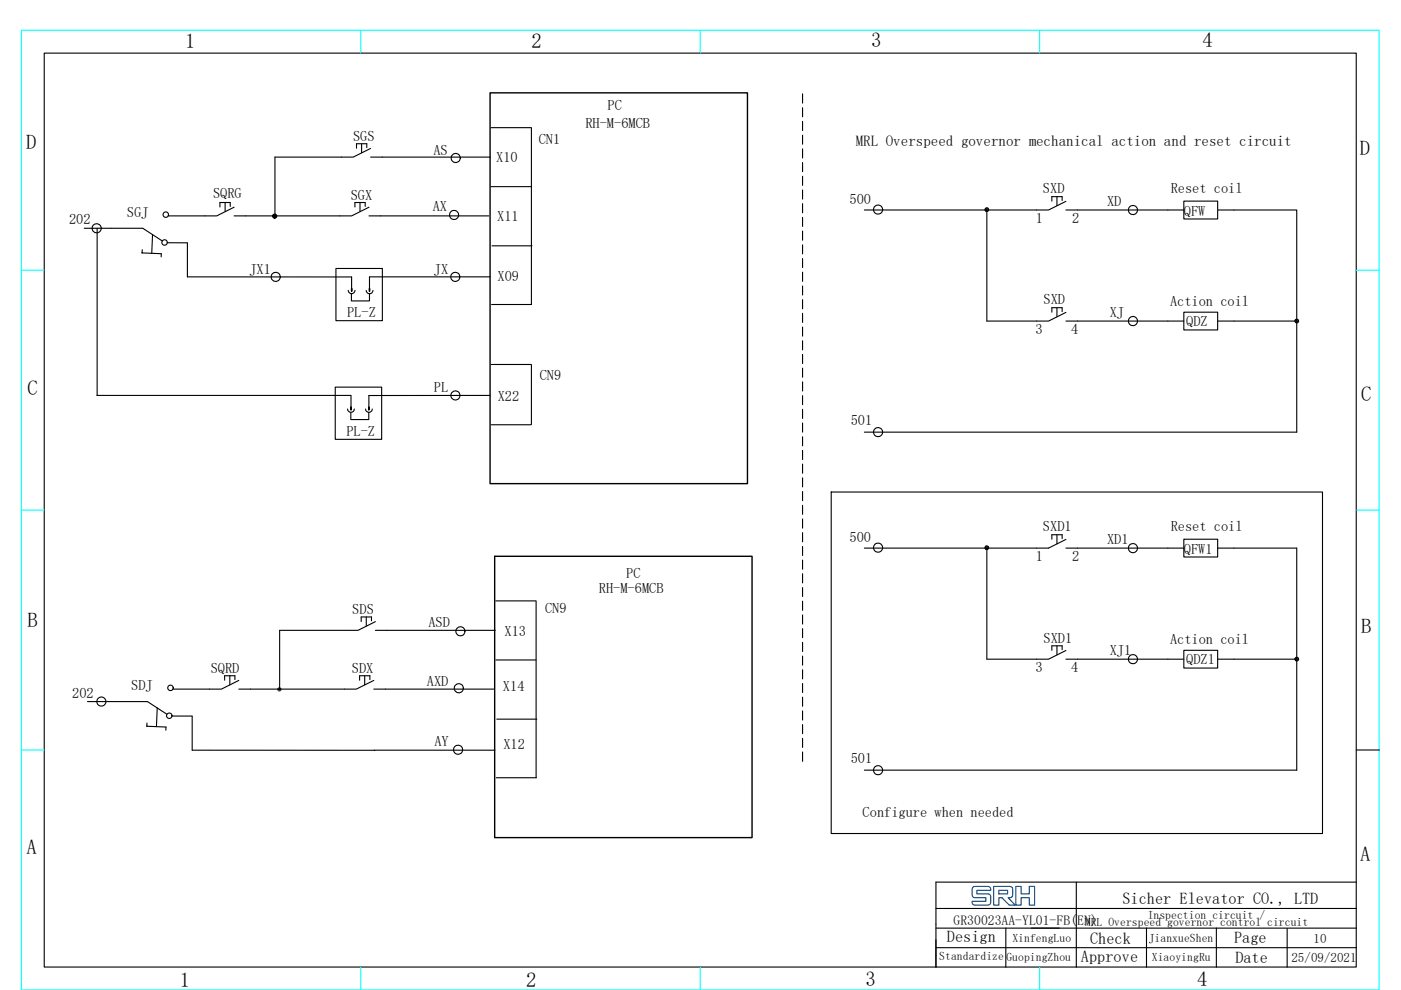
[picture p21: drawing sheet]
<svg xmlns="http://www.w3.org/2000/svg" width="297mm" height="210mm" viewBox="0 0 297 210" stroke-linecap="round" stroke-linejoin="round" font-family="sans-serif">
<defs><g id="words">
<g font-size="4.4">
<text x="39.3" y="10.1">1</text>
<text x="112.7" y="10.1">2</text>
<text x="184.7" y="10">3</text>
<text x="254.9" y="10">4</text>
<text x="5.5" y="31.7">D</text>
<text x="288.3" y="32.9">D</text>
<text x="5.8" y="83.7">C</text>
<text x="288.6" y="85">C</text>
<text x="5.8" y="133">B</text>
<text x="288.6" y="134.2">B</text>
<text x="5.6" y="181.2">A</text>
<text x="288.4" y="182.5">A</text>
<text x="38.1" y="209.3">1</text>
<text x="111.5" y="209.3">2</text>
<text x="183.5" y="209.1">3</text>
<text x="253.8" y="209.1">4</text>
</g>
<g font-size="3.5">
<text x="238" y="191.7">Sicher Elevator CO., LTD</text>
<text x="200.8" y="199.9">Design</text>
<text x="231.1" y="200.2">Check</text>
<text x="261.7" y="199.9">Page</text>
<text x="229.2" y="204">Approve</text>
<text x="261.9" y="204.2">Date</text>
</g>
<text font-size="3.2" x="181.4" y="30.9">MRL Overspeed governor mechanical action and reset circuit</text>
<g font-size="3">
<text x="128.8" y="23.4">PC</text>
<text x="74.8" y="29.9">SGS</text>
<text x="124.1" y="27.2">RH-M-6MCB</text>
<text x="91.9" y="32.8">AS</text>
<text x="105.2" y="34.4">X10</text>
<text x="114.2" y="30.4">CN1</text>
<text x="45.2" y="41.9">SQRG</text>
<text x="221.1" y="40.9">SXD</text>
<text x="248.2" y="40.9">Reset coil</text>
<text x="14.6" y="47.5">202</text>
<text x="26.9" y="46" transform="rotate(2 26.9 46)">SGJ</text>
<text x="74.4" y="42.5">SGX</text>
<text x="91.7" y="44.8">AX</text>
<text x="105.4" y="46.8">X11</text>
<text x="180.1" y="43.2">500</text>
<text x="219.6" y="47.3">1</text>
<text x="227.3" y="47.3">2</text>
<text x="234.7" y="43.7">XD</text>
<text x="251" y="45.8">QFW</text>
<text x="52.9" y="58.1">JX1</text>
<text x="92" y="58.1">JX</text>
<text x="105.5" y="59.5">X09</text>
<text x="221.3" y="64.6">SXD</text>
<text x="248.1" y="65">Action coil</text>
<text x="73.6" y="67.2">PL-Z</text>
<text x="219.5" y="70.8">3</text>
<text x="227.1" y="70.8">4</text>
<text x="235.3" y="67.2">XJ</text>
<text x="251.5" y="69.1">QDZ</text>
<text x="92" y="83.2">PL</text>
<text x="114.4" y="80.6">CN9</text>
<text x="105.5" y="85.1">X22</text>
<text x="73.4" y="92.4">PL-Z</text>
<text x="180.4" y="90.2">501</text>
<text x="221.1" y="112.7">SXD1</text>
<text x="248.2" y="112.7">Reset coil</text>
<text x="180.1" y="114.9">500</text>
<text x="219.6" y="119">1</text>
<text x="227.3" y="119">2</text>
<text x="234.7" y="115.4">XD1</text>
<text x="251" y="117.5">QFW1</text>
<text x="127" y="125.8">RH-M-6MCB</text>
<text x="132.8" y="122.6">PC</text>
<text x="74.7" y="130.2">SDS</text>
<text x="115.6" y="129.9">CN9</text>
<text x="90.8" y="132.9">ASD</text>
<text x="107" y="134.9">X13</text>
<text x="221.3" y="136.3">SXD1</text>
<text x="248.1" y="136.7">Action coil</text>
<text x="44.7" y="142.7">SQRD</text>
<text x="74.6" y="142.8">SDX</text>
<text x="219.5" y="142.5">3</text>
<text x="227.1" y="142.5">4</text>
<text x="235.3" y="138.9">XJ1</text>
<text x="251.5" y="140.8">QDZ1</text>
<text x="15.3" y="148.1">202</text>
<text x="27.8" y="146.4">SDJ</text>
<text x="90.5" y="145.5">AXD</text>
<text x="106.6" y="146.6">X14</text>
<text x="92.1" y="158.3">AY</text>
<text x="106.7" y="158.8">X12</text>
<text x="180.4" y="161.9">501</text>
<text x="182.9" y="173.3">Configure when needed</text>
</g>
<text font-size="2.9" x="202.2" y="196.2">GR30023AA-YL01-FB(EN)</text>
<g font-size="2.8">
<text x="278.5" y="200">10</text>
<text x="273.8" y="204.1">25/09/2021</text>
</g>
<g font-size="2.5">
<text x="230" y="196.5">MRL Overspeed governor control circuit</text>
<text x="243.3" y="194.8">Inspection circuit /</text>
<text x="199.1" y="203.7">Standardize</text>
<text x="213.4" y="203.8">GuopingZhou</text>
<text x="214.7" y="199.7">XinfengLuo</text>
<text x="243.6" y="199.8">JianxueShen</text>
<text x="244.2" y="203.9">XiaoyingRu</text>
</g>
</g></defs>
<path d="M4.5 6.4h287.9v203.6h-287.9zM76.5 6.4v4.9M148.5 6.4v4.9M220.4 6.4v4.9M4.5 57.3h4.9M287.5 57.3h4.9M4.5 108.2h4.9M287.5 108.2h4.9M4.5 159.1h4.9M76.5 205.1v4.9M148.5 205.1v4.9M220.4 205.1v4.9" fill="none" stroke="#0ff" stroke-width=".23"/>
<g fill="none" stroke="#000" stroke-width=".23">
<path d="M9.4 11.3h278.1v193.8h-278.1zM170.2 19.9v2M58.3 33.3v12.5M76.7 30.5v1.9M77.8 31.3v-.8h-2.2v.9M78.6 31.5l-3.7 1.8h-16.6M78.6 33.3h25.4M104.1 39.6h8.5M104.1 27.1h8.5M112.7 27.1v37.5M170.2 22.8v2M170.2 25.7v2"/>
<path d="M170.2 28.7v1.9M170.2 31.6v1.9M170.2 34.5v1.9M170.2 37.4v1.9M17.9 48.4h12.4l4.1 2.7M20.6 48.4v35.5M30.1 53.6l4.1 .2v.7M30.2 53l-.1 .6zM32.3 49.8l-.1 3.9M35.5 51.5h4.2v7.2h34.8v3.1M47.7 43v1.9M48.8 43.8v-.8h-2.2v.9"/>
<path d="M49.6 43.9l-3.6 1.9h-10.3M58.5 45.8h.1M71.2 56.9h9.9v11.1h-9.9zM76.3 43v1.9M77.4 43.8v-.8h-2.2v.9M78.2 43.9l-3.7 1.9h-24.9M78.2 45.8h25.5M103.9 58.7h-25.6v3.1M104.3 52.1h8.5M170.2 40.3v1.9M170.2 43.2v1.9M170.2 46.1v1.9"/>
<path d="M170.2 49v2M170.2 51.9v2M170.2 54.8v2M170.2 57.7v2M209.2 44.5v23.6h13.1l3.7-1.8M224.1 41.7v1.9M225.2 42.5v-.8h-2.2v1M226 42.7l-3.7 1.8h-39M251 42.7h7.2v3.7h-7.2zM251 44.5h-25M258.2 44.5h16.7v47.2h-91.6M73.8 61.6a.72 .72 0 0 0 .7 .7 .72 .72 0 0 0 .8-.7"/>
<path d="M74.5 61.2l.1 .6zM74.5 61.2v.6v-.6M77.6 61.6a.72 .72 0 0 0 .8 .7 .72 .72 0 0 0 .7-.7M78.3 61.2l.1 .6zM78.3 61.2v.6v-.6M78.3 62.3v1.5h-3.8v-1.5M104.1 77.3h8.5M104.2 64.6h8.5M112.7 77.3v12.7M170.2 60.6v2M170.2 63.5v2M170.2 66.4v2"/>
<path d="M170.2 69.4v1.9M170.2 72.3v1.9M170.2 75.2v1.9M170.2 78.1v1.9M224.1 65.3v1.9M225.2 66.1v-.8h-2.2v.9M251 66.2h7.2v3.8h-7.2zM251 68.1h-25M258.2 68.1h16.7M20.6 83.9h53.8M71.1 82.1h9.8v11.1h-9.8zM73.7 86.7a.71 .71 0 0 0 .7 .8 .71 .71 0 0 0 .7-.8"/>
<path d="M74.4 86.3l.1 .6zM74.4 86.3v.6v-.6M74.4 83.9v3M77.5 86.7a.71 .71 0 0 0 .7 .8 .71 .71 0 0 0 .7-.8M78.1 86.3l.2 .6zM78.2 87.5v1.5h-3.8v-1.5M78.2 86.3v.6v-.6M103.9 83.9h-25.7v3M104.2 90.1h8.4M170.2 81v1.9M170.2 83.9v1.9M170.2 86.8v2"/>
<path d="M170.2 89.7v2M170.2 92.6v2M170.2 95.5v2M170.2 98.4v2M170.2 101.4v1.9M170.2 104.3v1.9M170.2 107.2v1.9M170.2 110.1v1.9M170.2 113v1.9M170.2 115.9v1.9M170.2 118.8v1.9M176.2 104.4h104.2v72.4h-104.2z"/>
<path d="M209 115.8l.6 .2v.4l-.6 .1-.1-.2zM209.2 116.2v23.6h13.1l3.7-1.8M224.1 113.4v1.9M225.2 114.2v-.8h-2.2v1M226 114.4l-3.7 1.9h-39M226 116.3h25M251 114.4h7.2v3.7h-7.2zM258.2 116.3h16.7v47.1h-91.6M77.7 130.9v1.9M78.8 131.7v-.8h-2.2v.9M79.6 131.9l-3.7 1.8h-16.6v12.5M79.6 133.7h25.4"/>
<path d="M105.1 127.5h8.5l.1 37.5M105.1 140h8.5M170.2 121.7v1.9M170.2 124.6v1.9M170.2 127.5v2M170.2 130.4v2M170.2 133.3v2M170.2 136.2v2M170.2 139.2v1.9M224.1 137v1.9M225.2 137.8v-.8h-2.2v.9M226 139.8h25"/>
<path d="M251 137.9h7.2v3.8h-7.2zM258.2 139.8h16.7M18.5 148.8h12.8l4.1 2.7M31.1 154l4.1 .2v.7M31.2 153.4l-.1 .6zM33.3 150.1l-.1 4M36.5 151.9h4.2M40.7 151.9v7.2h64.2M48.7 143.3v2M49.8 144.2v-.9h-2.2v1M50.6 144.3l-3.7 1.9h-10.2M59.5 146.2h.1"/>
<path d="M77.3 143.3v2M78.4 144.2v-.9h-2.2v1M79.2 144.3l-3.7 1.9h-24.9M79.2 146.2h25.5M105.3 152.5h8.5M170.2 142.1v1.9M170.2 145v1.9M170.2 147.9v1.9M170.2 150.8v1.9M170.2 153.7v1.9M170.2 156.6v1.9M170.2 159.5v2"/>
<path d="M287.5 159.1h4.9M105.2 165h8.5M198.4 192.7h89.2M198.4 196.9h89.2M213.3 196.9v8.3M228.2 187.1v18.1M243.1 196.8v8.4M257.9 196.8v8.4M272.9 197v8.2M287.6 187.1h-89.2v18.1M198.4 201h89.2"/>
<circle cx="96.6" cy="33.5" r=".97"/>
<circle cx="20.5" cy="48.4" r=".97"/>
<circle cx="34.9" cy="51.4" r=".58"/>
<circle cx="35.1" cy="45.5" r=".58"/>
<circle cx="58.4" cy="58.7" r=".97"/>
<circle cx="96.3" cy="45.6" r=".97"/>
<circle cx="96.5" cy="58.7" r=".97"/>
<circle cx="186.2" cy="44.4" r=".97"/>
<circle cx="209.2" cy="44.5" r=".39"/>
<circle cx="240.2" cy="44.5" r=".97"/>
<circle cx="240.2" cy="68.1" r=".97"/>
<circle cx="274.9" cy="68.1" r=".39"/>
<circle cx="96.6" cy="83.9" r=".97"/>
<circle cx="186.2" cy="91.6" r=".97"/>
<circle cx="186.2" cy="116.2" r=".97"/>
<circle cx="240.2" cy="116.3" r=".97"/>
<circle cx="97.6" cy="133.9" r=".96"/>
<circle cx="240.2" cy="139.8" r=".97"/>
<circle cx="274.9" cy="139.8" r=".39"/>
<circle cx="21.5" cy="148.8" r=".97"/>
<circle cx="35.9" cy="151.8" r=".58"/>
<circle cx="36.1" cy="145.9" r=".58"/>
<circle cx="97.1" cy="159" r=".97"/>
<circle cx="97.3" cy="146" r=".96"/>
<circle cx="186.2" cy="163.4" r=".97"/>
</g>
<path d="M103.9 19.7h54.6v82.9h-54.6zM104.9 118h54.5v59.7h-54.5z" fill="none" stroke="#000" stroke-width=".3"/>
<g fill="#000">
<path d="M208.7 44.5l.1 .2zM208.8 44.3l-.1 .2zM208.8 44.5l.2 .4zM208.8 44.3l.2 .2h-.2zM208.8 44.5h.2v.4zM209 44.1v.4l-.2-.2zM209 44.5l.2 .5-.2-.1zM209 44.1l.2 .4h-.2zM209 44.5h.2v.5zM209 44.1h.2v.4zM209.2 44.5l.2 .4-.2 .1zM209.2 44.1l.2 .4h-.2z"/>
<path d="M209.2 44.5h.2v.4zM209.2 44.1h.2v.4zM209.4 44.5l.2 .2-.2 .2zM209.4 44.1l.2 .4h-.2zM209.4 44.5h.2v.2zM209.4 44.1l.2 .4zM209.6 44.5v.2zM209.6 44.3l.1 .2zM274.4 68.1l.1 .2zM274.5 67.8l-.1 .3zM274.5 68.1l.2 .3zM274.5 67.8l.2 .3h-.2z"/>
<path d="M274.5 68.1h.2v.3zM274.5 67.8l.2-.1v.4zM274.7 68.1l.2 .4-.2-.1zM274.7 67.7l.2 .4h-.2zM274.7 68.1h.2v.4zM274.7 67.7l.2-.1v.5zM274.9 68.1l.2 .3-.2 .1zM274.9 67.6l.2 .5h-.2zM274.9 68.1h.2v.3zM274.9 67.6l.2 .1v.4zM275.1 68.1l.2 .2-.2 .1zM275.1 67.7l.2 .4h-.2z"/>
<path d="M275.1 68.1h.2v.2zM275.1 67.7l.2 .4zM275.3 68.1v.2zM275.3 67.8l.1 .3zM208.8 116l.2 .2h-.2zM208.8 116.2l.2 .4zM208.8 116l-.1 .2zM208.7 116.2l.1 .2zM209 115.8l.2 .4h-.2zM209 116.2l.2 .5-.2-.1zM208.8 116l.2-.2v.4zM208.8 116.2h.2v.4z"/>
<path d="M209.2 115.8l.2 .4h-.2zM209.2 116.2l.2 .4-.2 .1zM209 115.8h.2v.4zM209 116.2h.2v.5zM209.4 115.8l.2 .4h-.2zM209.4 116.2l.2 .2-.2 .2zM209.2 115.8h.2v.4zM209.2 116.2h.2v.4zM209.6 116l.1 .2zM209.6 116.2v.2zM209.4 115.8l.2 .4zM209.4 116.2h.2v.2z"/>
<path d="M274.4 139.8l.1 .2zM274.5 139.5l-.1 .3zM274.5 139.8l.2 .4zM274.5 139.5l.2 .3h-.2zM274.5 139.5l.2-.1v.4zM274.7 139.4l.2 .4h-.2zM274.7 139.4l.2-.1v.5zM274.9 139.3l.2 .5h-.2zM274.9 139.3l.2 .1v.4zM275.1 139.4l.2 .4h-.2zM275.1 139.8h.2v.2zM275.1 139.4l.2 .4z"/>
<path d="M275.3 139.8v.2zM275.3 139.5l.1 .3zM58.8 146.2v.2zM58.8 146v.2zM58.8 146.2l.2 .4zM58.8 146l.2 .2h-.2zM58.8 146.2h.2v.4zM58.8 146l.2-.2v.4zM59 146.2l.2 .5-.2-.1zM59 145.8l.2 .4h-.2zM59 146.2h.2v.5zM59 145.8h.2v.4z"/>
<path d="M59.2 146.2l.3 .4-.3 .1zM59.2 145.8l.3 .4h-.3zM59.2 146.2h.3v.4zM59.2 145.8h.3v.4zM59.5 146.2l.1 .2-.1 .2zM59.5 145.8l.1 .4h-.1zM59.5 146.2h.1v.2zM59.5 145.8l.1 .4zM59.6 146.2v.2zM59.6 146l.1 .2zM274.5 139.8h.2v.4zM274.7 139.8l.2 .4h-.2z"/>
<path d="M274.7 139.8h.2v.4zM274.9 139.8l.2 .4h-.2zM274.9 139.8h.2v.4zM275.1 139.8l.2 .2-.2 .2z"/>
</g>
<path d="M206.3 188.1l.4-.1h2a1.06 1.06 0 0 1 1.3 .4l.1 .4h-3v.8h2.3a.61 .61 0 0 1 .7 .5v.6a.93 .93 0 0 1-.2 1 .93 .93 0 0 1-1 .3h-2.2a.6 .6 0 0 1-.6-.8h2.9v-.8h-1.9a.75 .75 0 0 1-1-.8v-.1a1.66 1.66 0 0 1 .2-1.4zM210.7 188h3.3a.75 .75 0 0 1 .7 .4 .75 .75 0 0 1 0 .8v.5a.73 .73 0 0 1-1 .7l1.5 1.5-.6 .1a1.01 1.01 0 0 1-1.2-.7l-1-.9h-.6v1.6h-1.1zM211.8 188.8h1.8v.8h-1.8zM215.4 188h1.1v1.6h.9h.8v-1.6h1.2v4h-1.2v-1.6h-1.7v1.6h-1.1z" fill="none" stroke="#003f7e" stroke-width=".23"/>
<path d="M58 45.5h.5l.2 .2-.9 .1h.4v.5l-.4-.4zM58.2 45.8h.5l-.1 .3-.4 .2z" fill="none" stroke="#000" stroke-width=".21"/>
<path d="M57.8 45.4h.9v.9h-.9z" fill="#000"/>
<use href="#words"/>
</svg>
